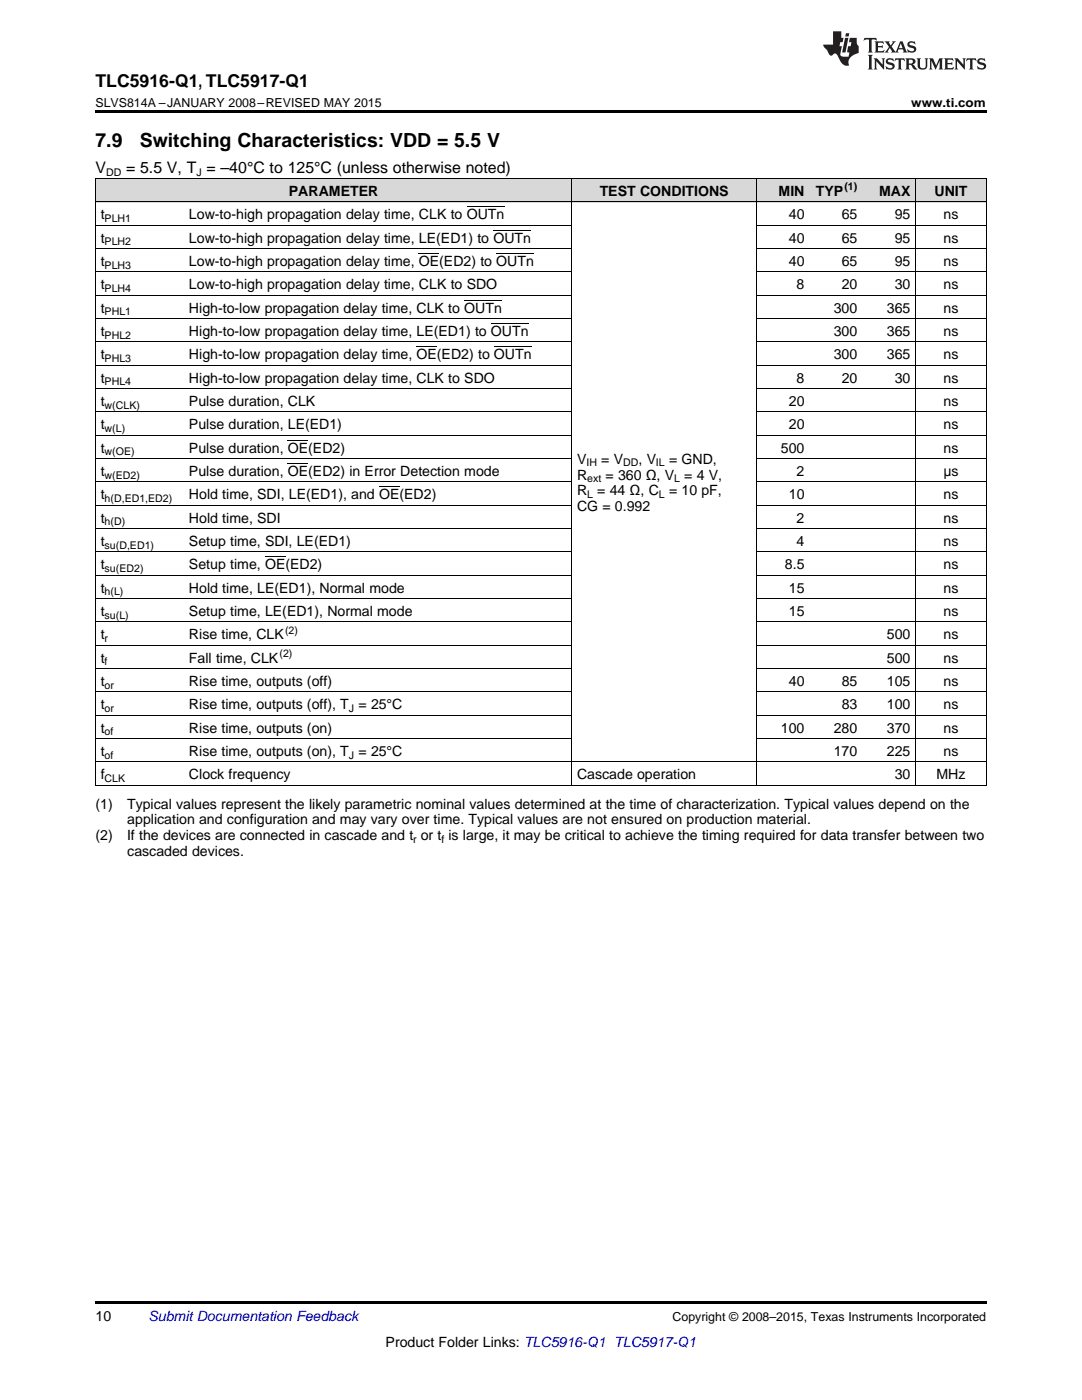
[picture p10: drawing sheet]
<svg xmlns="http://www.w3.org/2000/svg" width="216mm" height="279mm" viewBox="0 0 216 279" stroke-linecap="round" stroke-linejoin="round" font-family="sans-serif">
<defs><g id="words">
<g font-size="3.9">
<text x="19" y="29.3">7.9</text>
<text x="27.9" y="29.3">Switching Characteristics: VDD = 5.5 V</text>
</g>
<text font-size="3.5" x="19" y="17.3">TLC5916-Q1, TLC5917-Q1</text>
<g font-size="3.2">
<text x="19" y="34.4">V</text>
<text x="25.2" y="34.4">= 5.5 V, T = –40°C to 125°C (unless otherwise noted)</text>
</g>
<g font-size="2.8">
<text x="57.6" y="39.1">PARAMETER</text>
<text x="119.7" y="39.1">TEST CONDITIONS</text>
<text x="155.4" y="39.1">MIN</text>
<text x="162.8" y="39.1">TYP</text>
<text x="175.4" y="39.1">MAX</text>
<text x="186.5" y="39.1">UNIT</text>
<text x="20.1" y="43.7">t</text>
<text x="37.7" y="43.7">Low-to-high propagation delay time, CLK to OUTn</text>
<text x="157.4" y="43.7">40</text>
<text x="168" y="43.7">65</text>
<text x="178.5" y="43.7">95</text>
<text x="188.3" y="43.7">ns</text>
<text x="20.1" y="48.4">t</text>
<text x="20.1" y="53.1">t</text>
<text x="37.7" y="48.4">Low-to-high propagation delay time, LE(ED1) to OUTn</text>
<text x="37.7" y="53.1">Low-to-high propagation delay time, OE(ED2) to OUTn</text>
<text x="157.4" y="48.4">40</text>
<text x="157.4" y="53.1">40</text>
<text x="168" y="48.4">65</text>
<text x="168" y="53.1">65</text>
<text x="178.5" y="48.4">95</text>
<text x="178.5" y="53.1">95</text>
<text x="188.3" y="48.4">ns</text>
<text x="188.3" y="53.1">ns</text>
<text x="20.1" y="57.7">t</text>
<text x="37.7" y="57.7">Low-to-high propagation delay time, CLK to SDO</text>
<text x="159" y="57.7">8</text>
<text x="168" y="57.7">20</text>
<text x="178.5" y="57.7">30</text>
<text x="188.3" y="57.7">ns</text>
<text x="20.1" y="62.4">t</text>
<text x="37.7" y="62.4">High-to-low propagation delay time, CLK to OUTn</text>
<text x="166.4" y="62.4">300</text>
<text x="177" y="62.4">365</text>
<text x="188.3" y="62.4">ns</text>
<text x="20.1" y="67">t</text>
<text x="20.1" y="71.7">t</text>
<text x="37.7" y="67">High-to-low propagation delay time, LE(ED1) to OUTn</text>
<text x="37.7" y="71.7">High-to-low propagation delay time, OE(ED2) to OUTn</text>
<text x="166.4" y="67">300</text>
<text x="166.4" y="71.7">300</text>
<text x="177" y="67">365</text>
<text x="177" y="71.7">365</text>
<text x="188.3" y="67">ns</text>
<text x="188.3" y="71.7">ns</text>
<text x="20.1" y="76.3">t</text>
<text x="37.7" y="76.3">High-to-low propagation delay time, CLK to SDO</text>
<text x="159" y="76.3">8</text>
<text x="168" y="76.3">20</text>
<text x="178.5" y="76.3">30</text>
<text x="188.3" y="76.3">ns</text>
<text x="20.1" y="81">t</text>
<text x="37.7" y="81">Pulse duration, CLK</text>
<text x="157.4" y="81">20</text>
<text x="188.3" y="81">ns</text>
<text x="20.1" y="85.7">t</text>
<text x="37.7" y="85.7">Pulse duration, LE(ED1)</text>
<text x="157.4" y="85.7">20</text>
<text x="188.3" y="85.7">ns</text>
<text x="20.1" y="90.3">t</text>
<text x="20.1" y="95">t</text>
<text x="37.7" y="90.3">Pulse duration, OE(ED2)</text>
<text x="37.7" y="95">Pulse duration, OE(ED2) in Error Detection mode</text>
<text x="115.1" y="92.5">V</text>
<text x="115.1" y="95.7">R</text>
<text x="120" y="92.5">= V</text>
<text x="120.8" y="95.7">= 360 Ω, V</text>
<text x="127.4" y="92.5">, V</text>
<text x="133.5" y="92.5">= GND,</text>
<text x="136.5" y="95.7">= 4 V,</text>
<text x="155.8" y="90.3">500</text>
<text x="159" y="95">2</text>
<text x="188.2" y="95">μs</text>
<text x="188.3" y="90.3">ns</text>
<text x="20.1" y="99.6">t</text>
<text x="37.7" y="99.6">Hold time, SDI, LE(ED1), and OE(ED2)</text>
<text x="115.1" y="98.9">R</text>
<text x="119.2" y="98.9">= 44 Ω, C</text>
<text x="133.5" y="98.9">= 10 pF,</text>
<text x="157.4" y="99.6">10</text>
<text x="188.3" y="99.6">ns</text>
<text x="20.1" y="104.3">t</text>
<text x="37.7" y="104.3">Hold time, SDI</text>
<text x="115.1" y="102.1">CG = 0.992</text>
<text x="159" y="104.3">2</text>
<text x="188.3" y="104.3">ns</text>
<text x="20.1" y="108.9">t</text>
<text x="20.1" y="113.6">t</text>
<text x="37.7" y="108.9">Setup time, SDI, LE(ED1)</text>
<text x="37.7" y="113.6">Setup time, OE(ED2)</text>
<text x="156.6" y="113.6">8.5</text>
<text x="159" y="108.9">4</text>
<text x="188.3" y="108.9">ns</text>
<text x="188.3" y="113.6">ns</text>
<text x="20.1" y="118.3">t</text>
<text x="37.7" y="118.3">Hold time, LE(ED1), Normal mode</text>
<text x="157.4" y="118.3">15</text>
<text x="188.3" y="118.3">ns</text>
<text x="20.1" y="122.9">t</text>
<text x="37.7" y="122.9">Setup time, LE(ED1), Normal mode</text>
<text x="157.4" y="122.9">15</text>
<text x="188.3" y="122.9">ns</text>
<text x="20.1" y="127.6">t</text>
<text x="37.7" y="127.6">Rise time, CLK</text>
<text x="177" y="127.6">500</text>
<text x="188.3" y="127.6">ns</text>
<text x="20.1" y="132.2">t</text>
<text x="20.1" y="136.9">t</text>
<text x="37.7" y="132.2">Fall time, CLK</text>
<text x="37.7" y="136.9">Rise time, outputs (off)</text>
<text x="157.4" y="136.9">40</text>
<text x="168" y="136.9">85</text>
<text x="177" y="132.2">500</text>
<text x="177" y="136.9">105</text>
<text x="188.3" y="132.2">ns</text>
<text x="188.3" y="136.9">ns</text>
<text x="20.1" y="141.5">t</text>
<text x="37.7" y="141.5">Rise time, outputs (off), T = 25°C</text>
<text x="168" y="141.5">83</text>
<text x="177" y="141.5">100</text>
<text x="188.3" y="141.5">ns</text>
<text x="20.1" y="146.2">t</text>
<text x="37.7" y="146.2">Rise time, outputs (on)</text>
<text x="155.8" y="146.2">100</text>
<text x="166.4" y="146.2">280</text>
<text x="177" y="146.2">370</text>
<text x="188.3" y="146.2">ns</text>
<text x="20.1" y="150.8">t</text>
<text x="20.1" y="155.5">f</text>
<text x="37.7" y="150.8">Rise time, outputs (on), T = 25°C</text>
<text x="37.7" y="155.5">Clock frequency</text>
<text x="115.1" y="155.5">Cascade operation</text>
<text x="166.4" y="150.8">170</text>
<text x="177" y="150.8">225</text>
<text x="178.5" y="155.5">30</text>
<text x="186.9" y="155.5">MHz</text>
<text x="188.3" y="150.8">ns</text>
<text x="19" y="161.4">(1)</text>
<text x="25.4" y="161.4">Typical values represent the likely parametric nominal values determined at the time of characterization. Typical values depend on the</text>
<text x="19" y="167.7">(2)</text>
<text x="25.4" y="167.7">If the devices are connected in cascade and t or t is large, it may be critical to achieve the timing required for data transfer between two</text>
<text x="25.4" y="164.5">application and configuration and may vary over time. Typical values are not ensured on production material.</text>
<text x="25.4" y="170.9">cascaded devices.</text>
<text x="19" y="263.6">10</text>
<text x="76.9" y="268.9">Product Folder Links: TLC5916-Q1 TLC5917-Q1</text>
</g>
<text font-size="2.8" fill="#0000c8" x="29.6" y="263.6">Submit Documentation Feedback</text>
<g font-size="2.5">
<text x="19" y="21.4">SLVS814A –JANUARY 2008–REVISED MAY 2015</text>
<text x="181.8" y="21.4">www.ti.com</text>
<text x="134.2" y="263.6">Copyright © 2008–2015, Texas Instruments Incorporated</text>
</g>
<g font-size="2.1">
<text x="21.2" y="35.1">DD</text>
<text x="39.2" y="35.1">J</text>
<text x="168.5" y="38">(1)</text>
<text x="20.9" y="44.3">PLH1</text>
<text x="20.9" y="49">PLH2</text>
<text x="20.9" y="53.6">PLH3</text>
<text x="20.9" y="58.3">PLH4</text>
<text x="20.9" y="62.9">PHL1</text>
<text x="20.9" y="67.6">PHL2</text>
<text x="20.9" y="72.2">PHL3</text>
<text x="20.9" y="76.9">PHL4</text>
<text x="20.9" y="81.6">w(CLK)</text>
<text x="20.9" y="86.2">w(L)</text>
<text x="20.9" y="90.9">w(OE)</text>
<text x="20.9" y="95.5">w(ED2)</text>
<text x="117" y="93.1">IH</text>
<text x="124.4" y="93.1">DD</text>
<text x="130.9" y="93.1">IL</text>
<text x="20.9" y="100.2">h(D,ED1,ED2)</text>
<text x="117.2" y="96.3">ext</text>
<text x="117.2" y="99.4">L</text>
<text x="131.5" y="99.4">L</text>
<text x="134.5" y="96.3">L</text>
<text x="20.9" y="104.8">h(D)</text>
<text x="20.9" y="109.5">su(D,ED1)</text>
<text x="20.9" y="114.2">su(ED2)</text>
<text x="20.9" y="118.8">h(L)</text>
<text x="20.9" y="123.5">su(L)</text>
<text x="20.9" y="128.1">r</text>
<text x="55.8" y="131.1">(2)</text>
<text x="56.9" y="126.4">(2)</text>
<text x="20.9" y="132.8">f</text>
<text x="20.9" y="137.4">or</text>
<text x="20.9" y="142.1">or</text>
<text x="69.6" y="142.1">J</text>
<text x="20.9" y="146.8">of</text>
<text x="20.9" y="151.4">of</text>
<text x="69.6" y="151.4">J</text>
<text x="20.9" y="156.1">CLK</text>
<text x="82.4" y="168.3">r</text>
<text x="88.1" y="168.3">f</text>
</g>
</g></defs>
<g fill="#d8d8d8">
<path d="M19 35.7h17.7v4.7h-17.7z"/>
<path d="M36.7 35.7h77.4v4.7h-77.4z"/>
<path d="M114.1 35.7h37v4.7h-37z"/>
<path d="M151.1 35.7h10.5v4.7h-10.5z"/>
<path d="M161.6 35.7h10.6v4.7h-10.6z"/>
<path d="M172.2 35.7h10.5v4.7h-10.5z"/>
<path d="M182.7 35.7h14.1v4.7h-14.1z"/>
</g>
<path d="M19 22h177.8v.5h-177.8zM19 156.7l.2 .1zM114 156.7l.1 .1zM151 156.7l.1 .1zM161.5 156.7l.1 .1zM172.1 156.7l.1 .1zM182.6 156.7l.1 .1zM196.7 156.7l.1 .1zM19 259.7h177.8v.5h-177.8z" fill="#000"/>
<g fill="none" stroke="#000" stroke-width=".2">
<path d="M19 35.6h177.8M19.1 35.7v121.1M114 35.7v121.1M151 35.7v121.1M182.7 35.7v121.1M196.8 35.7v121.1M19 58.9h95.1M19 54.3h95.1M19 49.6h95.1M19 45h95.1M19 40.3h177.8M151.1 58.9h45.7"/>
<path d="M151.1 54.3h45.7M151.1 49.6h45.7M151.1 45h45.7M19 77.6h95.1M19 72.9h95.1M19 68.2h95.1M19 63.6h95.1M151.1 77.6h45.7M151.1 72.9h45.7M151.1 68.2h45.7M151.1 63.6h45.7M19 96.2h95.1"/>
<path d="M19 91.5h95.1M19 86.9h95.1M19 82.2h95.1M151.1 96.2h45.7M151.1 91.5h45.7M151.1 86.9h45.7M151.1 82.2h45.7M19 119.5h95.1M19 114.8h95.1M19 110.2h95.1M19 105.5h95.1M19 100.8h95.1"/>
<path d="M151.1 119.5h45.7M151.1 114.8h45.7M151.1 110.2h45.7M151.1 105.5h45.7M151.1 100.8h45.7M19 138.1h95.1M19 133.4h95.1M19 128.8h95.1M19 124.1h95.1M151.1 138.1h45.7M151.1 133.4h45.7M151.1 128.8h45.7"/>
<path d="M151.1 124.1h45.7M19 156.7h177.8M19 152.1h177.8M19 147.4h95.1M19 142.8h95.1M151.1 147.4h45.7M151.1 142.8h45.7"/>
</g>
<g fill="#231f20">
<path d="M172.5 7.6l-.1 .5 .4-.2h.6v.1v2.1l-.2 .4h.9l-.2-.4v-2.1l.1-.1h.5l.5 .2-.2-.5zM174.5 8.3l.2 .3v1.5l-.2 .4h1.8l.2-.6a1.04 1.04 0 0 1-1.3 .2v-.7h.6l.3 .2v-.6l-.3 .2h-.6v-.6l.8-.1 .4 .3-.2-.5zM176.5 8.3l.9 1.1-.9 1.1h.8l-.2-.2 .4-.7 .5 .7-.2 .2h1.5l-.2-.2 .2-.4h.9l.1 .4-.2 .2h1l-.3-.3-.7-1.9h-.5l-.9 2-.8-1 .9-1h-.8l.1 .3-.4 .5-.3-.6 .1-.2zM179.7 8.6l.4 1h-.7zM181.3 8.4a.63 .63 0 0 0-.2 .7 .63 .63 0 0 0 .6 .4l.6 .2 .1 .2a.75 .75 0 0 1-.7 .4 .75 .75 0 0 1-.6-.5l.1 .7 .1-.1a1.11 1.11 0 0 0 1.5-.6 1.13 1.13 0 0 0-1.2-.8l-.1-.4a1.04 1.04 0 0 1 1.2 .2l-.2-.5-.2 .1-.4-.2zM173.2 10.9l.2 .4v2.2l-.2 .4h1l-.3-.4v-2.2l.3-.4zM174.3 11.6l.3 .4v1.5l-.3 .4h.8l-.2-.4v-1.3l1.5 1.7v-1.9l.2-.4h-.7l.2 .4v.9l-1.1-1.3zM177 11.8a.62 .62 0 0 0-.2 .7 .62 .62 0 0 0 .6 .4l.6 .1 .1 .3a.76 .76 0 0 1-.7 .3 .76 .76 0 0 1-.7-.4l.2 .7 .1-.1a1.11 1.11 0 0 0 1.5-.6 1.13 1.13 0 0 0-1.2-.8l-.1-.4a1.04 1.04 0 0 1 1.2 .2l-.2-.6-.2 .1-.5-.1zM178.7 11.6l-.2 .6a.61 .61 0 0 1 .8-.3v1.6l-.2 .4h.9l-.2-.4v-1.6a.63 .63 0 0 1 .7 .3l-.1-.6zM180.6 11.6l.3 .4v1.5l-.3 .4h1l-.2-.2-.1-.8 .6 .2a.76 .76 0 0 0 1.2 .7l-1-1a.58 .58 0 0 0 .6-.5 .58 .58 0 0 0-.5-.6zM181.4 11.9h.1a.45 .45 0 0 1 .5 .1 .45 .45 0 0 1 .1 .5l-.8 .2zM182.9 11.6l.2 .2a2.17 2.17 0 0 0 .3 1.9 .99 .99 0 0 0 1.6-.6v-1.1l.2-.4h-.7l.2 .2a1.92 1.92 0 0 1-.2 1.8 .6 .6 0 0 1-.9-.5v-1.1l.2-.4zM185.4 11.6l.2 .4v1.5l-.2 .4h.7l-.2-.4v-1.4l.8 1.8 .8-1.8v1.4l-.2 .4h.9l-.2-.4v-1.5l.2-.4h-.8l-.6 1.5-.6-1.5zM188.4 11.6l.2 .4v1.5l-.2 .4h1.8l.1-.6a1.04 1.04 0 0 1-1.2 .1v-.6h.5l.4 .2v-.6l-.4 .2h-.5v-.7h.8l.3 .3-.1-.6zM190.5 11.6l.2 .4v1.5l-.2 .4h.7l-.2-.4v-1.3l1.5 1.7v-1.9l.2-.4h-.7l.2 .4v.9l-1.1-1.3zM192.9 11.6l-.1 .6a.61 .61 0 0 1 .7-.3l.1 1.6-.3 .4h1l-.3-.4 .1-1.6a.63 .63 0 0 1 .7 .3l-.1-.6zM195.2 11.8a.62 .62 0 0 0-.2 .7 .62 .62 0 0 0 .6 .4l.6 .1 .1 .3a.76 .76 0 0 1-.7 .3 .76 .76 0 0 1-.6-.4l.1 .7 .1-.1a1.11 1.11 0 0 0 1.6-.6 1.13 1.13 0 0 0-1.3-.8l-.1-.4a1.04 1.04 0 0 1 1.2 .2l-.1-.6-.2 .1-.5-.1z"/>
<path d="M166.2 6.3v2.6h-1.9v.4l.8 .9a.91 .91 0 0 0 1 .8 .56 .56 0 0 1 .5-.3 .56 .56 0 0 1 .5 .3l.4 .8a1.53 1.53 0 0 0 1.9 1.2 1.54 1.54 0 0 1 1-2.1l.9-.3v-1.4a1.52 1.52 0 0 1-.4-1.6h-1.3l-.2 .8h.5l-.2 .8h-.5l-.1 1v.2l.4 .1-.2 .8a1.93 1.93 0 0 1-1.6-.3l.3-1.8h-.5l.2-.8h.4l.2-.8h-.4v-1.3zM168.6 7.6l-.6 2.9h.7l.6-2.9zM168.8 6.6l-.1 .7h.6l.2-.7z"/>
</g>
<path d="M83.6 50.6h4M92.6 59.9h7.6M93.1 41.3h7.5M98.5 45.9h7.5M99 50.6h7.5M83.1 69.2h4.1M98 64.5h7.5M98.6 69.2h7.5M57.4 92.5h4.1M57.4 87.8h4.1M75.6 97.1h4.1M52.9 111.1h4" fill="none" stroke="#000" stroke-width=".2"/>
<use href="#words"/>
</svg>
